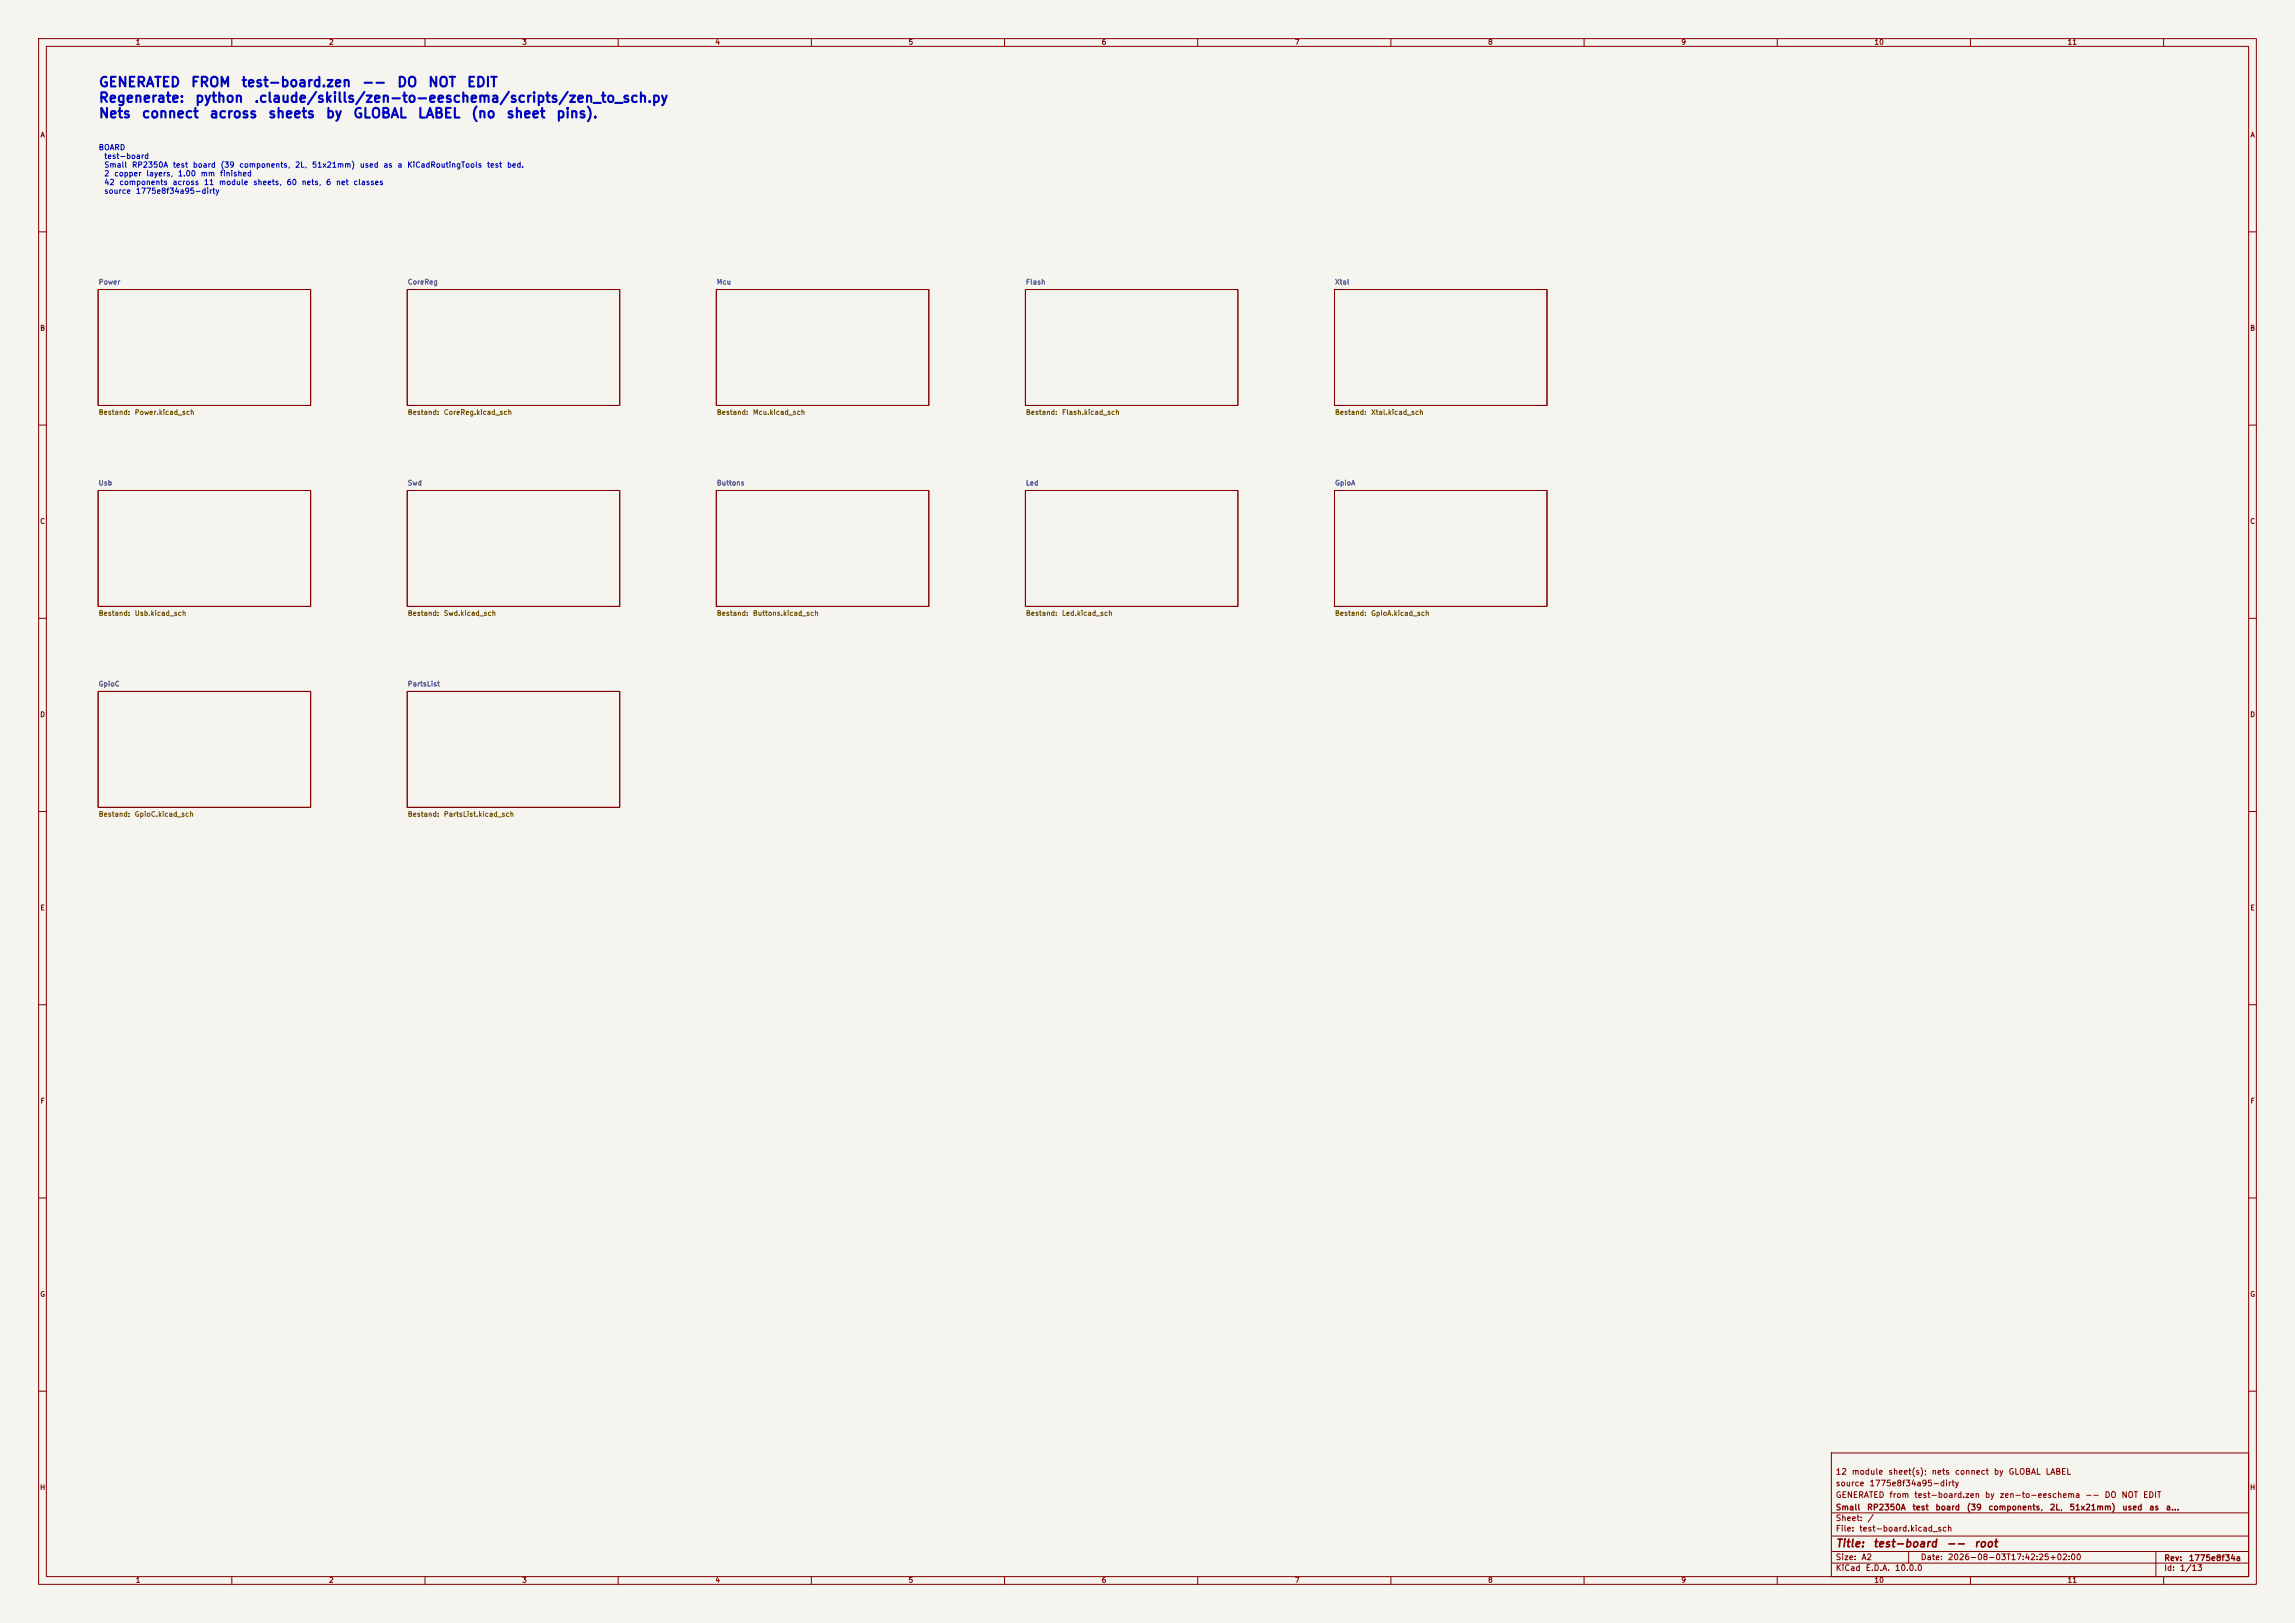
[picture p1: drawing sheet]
<svg xmlns="http://www.w3.org/2000/svg" width="594mm" height="420mm" viewBox="0 0 594 420" stroke-linecap="round" stroke-linejoin="round" font-family="sans-serif">
<defs><g id="words">
<g font-size="2.5" fill="#0000c2">
<text x="25.4" y="23.1">GENERATED</text>
<text x="49.3" y="23.1">FROM</text>
<text x="62.3" y="23.1">test-board.zen</text>
<text x="93.5" y="23.1">--</text>
<text x="102.6" y="23.1">DO</text>
<text x="110.6" y="23.1">NOT</text>
<text x="120.7" y="23.1">EDIT</text>
<text x="25.4" y="27.1">Regenerate:</text>
<text x="50.3" y="27.1">python</text>
<text x="65.6" y="27.1">.claude/skills/zen-to-eeschema/scripts/zen_to_sch.py</text>
<text x="25.4" y="31.2">Nets</text>
<text x="36.5" y="31.2">connect</text>
<text x="54.1" y="31.2">across</text>
<text x="69.2" y="31.2">sheets</text>
<text x="84.2" y="31.2">by</text>
<text x="91.2" y="31.2">GLOBAL</text>
<text x="107.9" y="31.2">LABEL</text>
<text x="121.8" y="31.2">(no</text>
<text x="130.9" y="31.2">sheet</text>
<text x="143.8" y="31.2">pins).</text>
</g>
<g font-size="2" fill="#840000">
<text x="475" y="400.9">Title:</text>
<text x="484.7" y="400.9">test-board</text>
<text x="503.6" y="400.9">--</text>
<text x="510.8" y="400.9">root</text>
</g>
<g font-size="1.5" fill="#840000">
<text x="475" y="382">12</text>
<text x="479.2" y="382">module</text>
<text x="488.6" y="382">sheet(s);</text>
<text x="499.8" y="382">nets</text>
<text x="505.8" y="382">connect</text>
<text x="515.9" y="382">by</text>
<text x="519.7" y="382">GLOBAL</text>
<text x="529.3" y="382">LABEL</text>
<text x="475" y="388">GENERATED</text>
<text x="475" y="385">source</text>
<text x="483.7" y="385">1775e8f34a95-dirty</text>
<text x="488.9" y="388">from</text>
<text x="495.3" y="388">test-board.zen</text>
<text x="513.6" y="388">by</text>
<text x="517.4" y="388">zen-to-eeschema</text>
<text x="539.6" y="388">--</text>
<text x="544.6" y="388">DO</text>
<text x="549" y="388">NOT</text>
<text x="554.5" y="388">EDIT</text>
<text x="475" y="394">Sheet:</text>
<text x="475" y="391.2">Small</text>
<text x="483.1" y="391.2">RP2350A</text>
<text x="483.2" y="394">/</text>
<text x="494.8" y="391.2">test</text>
<text x="500.8" y="391.2">board</text>
<text x="508.9" y="391.2">(39</text>
<text x="514.5" y="391.2">components,</text>
<text x="530.4" y="391.2">2L,</text>
<text x="535.5" y="391.2">51x21mm)</text>
<text x="549.2" y="391.2">used</text>
<text x="556.1" y="391.2">as</text>
<text x="560.4" y="391.2">a...</text>
<text x="475" y="396.7">File:</text>
<text x="481.1" y="396.7">test-board.kicad_sch</text>
<text x="475" y="406.9">KiCad</text>
<text x="475" y="404.1">Size:</text>
<text x="481.7" y="404.1">A2</text>
<text x="482.7" y="406.9">E.D.A.</text>
<text x="490.3" y="406.9">10.0.0</text>
<text x="497" y="404.1">Date:</text>
<text x="504" y="404.1">2026-08-03T17:42:25+02:00</text>
<text x="560" y="404.3">Rev:</text>
<text x="560" y="406.9">Id:</text>
<text x="564.1" y="406.9">1/13</text>
<text x="566.4" y="404.3">1775e8f34a</text>
</g>
<g font-size="1.4" fill="#0000c2">
<text x="25.4" y="39.2">BOARD</text>
<text x="26.8" y="41.5">test-board</text>
<text x="26.8" y="43.7">Small</text>
<text x="26.8" y="46">2</text>
<text x="29.4" y="46">copper</text>
<text x="34" y="43.7">RP2350A</text>
<text x="37.7" y="46">layers,</text>
<text x="44.6" y="43.7">test</text>
<text x="45.9" y="46">1.00</text>
<text x="49.8" y="43.7">board</text>
<text x="51.8" y="46">mm</text>
<text x="56.8" y="46">finished</text>
<text x="57" y="43.7">(39</text>
<text x="61.8" y="43.7">components,</text>
<text x="76.2" y="43.7">2L,</text>
<text x="80.6" y="43.7">51x21mm)</text>
<text x="93" y="43.7">used</text>
<text x="99.1" y="43.7">as</text>
<text x="102.7" y="43.7">a</text>
<text x="105.3" y="43.7">KiCadRoutingTools</text>
<text x="125.9" y="43.7">test</text>
<text x="131.1" y="43.7">bed.</text>
<text x="26.8" y="48.2">42</text>
<text x="26.8" y="50.5">source</text>
<text x="30.8" y="48.2">components</text>
<text x="35" y="50.5">1775e8f34a95-dirty</text>
<text x="44.5" y="48.2">across</text>
<text x="52.6" y="48.2">11</text>
<text x="56.6" y="48.2">module</text>
<text x="65.4" y="48.2">sheets,</text>
<text x="74" y="48.2">60</text>
<text x="78" y="48.2">nets,</text>
<text x="84.3" y="48.2">6</text>
<text x="86.8" y="48.2">net</text>
<text x="91.3" y="48.2">classes</text>
</g>
<g font-size="1.3" fill="#840000">
<text x="35" y="11.9">1</text>
<text x="85" y="11.9">2</text>
<text x="135" y="11.9">3</text>
<text x="185" y="11.9">4</text>
<text x="235" y="11.9">5</text>
<text x="285" y="11.9">6</text>
<text x="335" y="11.9">7</text>
<text x="385" y="11.9">8</text>
<text x="435" y="11.9">9</text>
<text x="485" y="11.9">10</text>
<text x="535" y="11.9">11</text>
<text x="10.3" y="35.9">A</text>
<text x="582.3" y="35.9">A</text>
<text x="10.3" y="85.9">B</text>
<text x="582.3" y="85.9">B</text>
<text x="10.3" y="135.9">C</text>
<text x="582.3" y="135.9">C</text>
<text x="10.3" y="185.9">D</text>
<text x="582.3" y="185.9">D</text>
<text x="10.3" y="235.9">E</text>
<text x="582.3" y="235.9">E</text>
<text x="10.3" y="285.9">F</text>
<text x="582.3" y="285.9">F</text>
<text x="10.3" y="335.9">G</text>
<text x="582.3" y="335.9">G</text>
<text x="10.2" y="385.9">H</text>
<text x="582.2" y="385.9">H</text>
<text x="35" y="409.9">1</text>
<text x="85" y="409.9">2</text>
<text x="135" y="409.9">3</text>
<text x="185" y="409.9">4</text>
<text x="235" y="409.9">5</text>
<text x="285" y="409.9">6</text>
<text x="335" y="409.9">7</text>
<text x="385" y="409.9">8</text>
<text x="435" y="409.9">9</text>
<text x="485" y="409.9">10</text>
<text x="535" y="409.9">11</text>
</g>
<g font-size="1.3" fill="#006464">
<text x="25.4" y="73.9">Power</text>
<text x="105.4" y="73.9">CoreReg</text>
<text x="185.4" y="73.9">Mcu</text>
<text x="265.4" y="73.9">Flash</text>
<text x="345.4" y="73.9">Xtal</text>
<text x="25.4" y="125.9">Usb</text>
<text x="105.4" y="125.9">Swd</text>
<text x="185.4" y="125.9">Buttons</text>
<text x="265.4" y="125.9">Led</text>
<text x="345.4" y="125.9">GpioA</text>
<text x="25.4" y="177.9">GpioC</text>
<text x="105.4" y="177.9">PartsList</text>
</g>
<g font-size="1.3" fill="#725600">
<text x="25.4" y="107.7">Bestand:</text>
<text x="34.7" y="107.7">Power.kicad_sch</text>
<text x="105.4" y="107.7">Bestand:</text>
<text x="114.7" y="107.7">CoreReg.kicad_sch</text>
<text x="185.4" y="107.7">Bestand:</text>
<text x="194.7" y="107.7">Mcu.kicad_sch</text>
<text x="265.4" y="107.7">Bestand:</text>
<text x="274.7" y="107.7">Flash.kicad_sch</text>
<text x="345.4" y="107.7">Bestand:</text>
<text x="354.7" y="107.7">Xtal.kicad_sch</text>
<text x="25.4" y="159.7">Bestand:</text>
<text x="34.7" y="159.7">Usb.kicad_sch</text>
<text x="105.4" y="159.7">Bestand:</text>
<text x="114.7" y="159.7">Swd.kicad_sch</text>
<text x="185.4" y="159.7">Bestand:</text>
<text x="194.7" y="159.7">Buttons.kicad_sch</text>
<text x="265.4" y="159.7">Bestand:</text>
<text x="274.7" y="159.7">Led.kicad_sch</text>
<text x="345.4" y="159.7">Bestand:</text>
<text x="354.7" y="159.7">GpioA.kicad_sch</text>
<text x="25.4" y="211.7">Bestand:</text>
<text x="34.7" y="211.7">GpioC.kicad_sch</text>
<text x="105.4" y="211.7">Bestand:</text>
<text x="114.7" y="211.7">PartsList.kicad_sch</text>
</g>
</g></defs>
<path d="M0 0h594v420h-594z" fill="#f5f4ef" stroke="#f5f4ef" stroke-width=".26"/>
<g fill="none" stroke="#840000" stroke-width=".26">
<path d="M10 10h574v400h-574zM12 12h570v396h-570zM60 10v2M110 10v2M160 10v2M210 10v2M260 10v2M310 10v2M360 10v2M410 10v2M460 10v2M510 10v2"/>
<path d="M560 10v2M10 60h2M25.4 74.9h55v30h-55zM105.4 74.9h55v30h-55zM185.4 74.9h55v30h-55zM265.4 74.9h55v30h-55zM345.4 74.9h55v30h-55zM582 60h2M10 110h2M582 110h2M25.4 126.9h55v30h-55zM105.4 126.9h55v30h-55z"/>
<path d="M185.4 126.9h55v30h-55zM265.4 126.9h55v30h-55zM345.4 126.9h55v30h-55zM10 160h2M25.4 178.9h55v30h-55zM105.4 178.9h55v30h-55zM582 160h2M10 210h2M582 210h2M10 260h2M582 260h2M10 310h2"/>
<path d="M582 310h2M10 360h2M474 376h108v32h-108zM582 360h2M474 397.5h108M474 391.5h108M60 408v2M110 408v2M160 408v2M210 408v2M260 408v2M310 408v2"/>
<path d="M360 408v2M410 408v2M460 408v2M474 404.5h108M474 401.5h108M494 401.5v3M510 408v2M558 401.5v6.5M560 408v2"/>
</g>
<use href="#words"/>
</svg>
